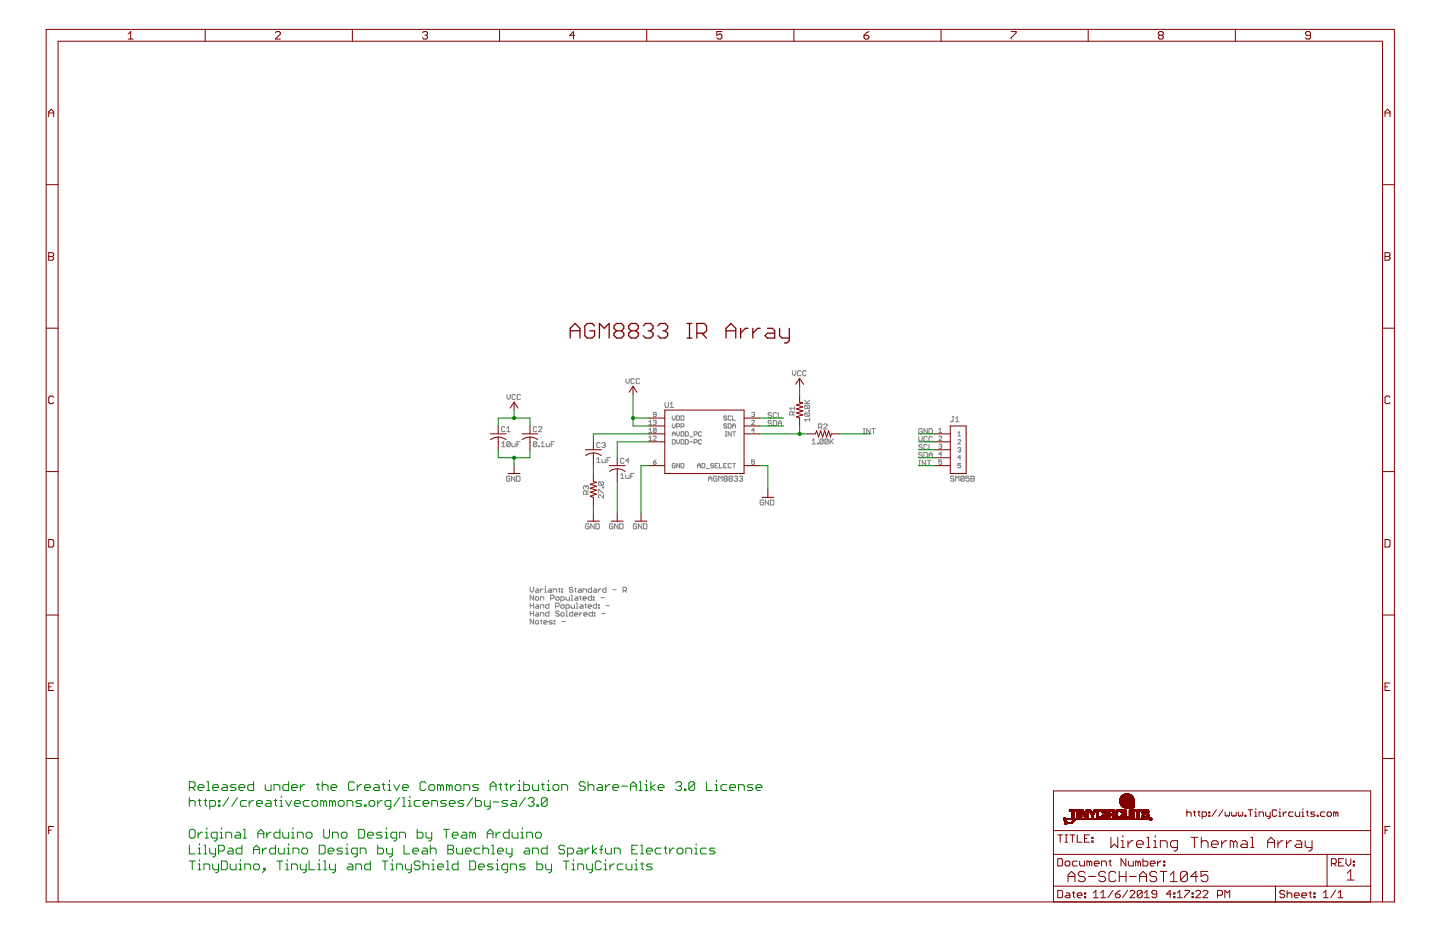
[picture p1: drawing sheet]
<svg xmlns="http://www.w3.org/2000/svg" width="432mm" height="279mm" viewBox="0 0 432 279" stroke-linecap="round" stroke-linejoin="round" font-family="sans-serif">
<g fill="none" stroke="#808080" stroke-width=".3">
<path d="M152 118.3v1l.5 .5 .5-.5v-1M154.6 118.5l-.3-.2h-.5l-.3 .2v1l.3 .3h.5l.3-.3M156.1 118.5l-.3-.2h-.5l-.2 .2v1l.2 .3h.5l.3-.3M187.7 113.5v1l.5 .5 .5-.5v-1M190.2 113.7l-.2-.2h-.5l-.3 .2v1.1l.3 .2h.5l.2-.2M191.8 113.7l-.3-.2h-.5l-.2 .2v1.1l.2 .2h.5l.3-.2M237.6 111.1v1l.5 .5 .5-.5v-1M240.2 111.4l-.3-.3h-.5l-.2 .3v1l.2 .2h.5l.3-.2M241.3 120l1 1M241.7 111.4l-.3-.3h-.5l-.2 .3v1l.2 .2h.5l.3-.2M242.8 120l-.8 .7M150.4 132.9l.5-.5v1.5"/>
<path d="M150.4 133.9h1M151.4 128.1l-.2-.2h-.5l-.3 .2v1.1l.3 .2h.5l.2-.2M152 129.4h1M152 128.4l.5-.5v1.5M153 132.7v1l-.3 .2h-.5l-.2-.2M153 132.7l-.3-.3h-.5l-.2 .3v1M153 132.7l-1 1M153.5 132.9v.8l.2 .2h.8v-1M155 133.2h.5M156 132.4h-1v1.5M161 132.7v1l-.3 .2h-.5l-.3-.2M161 132.7l-.3-.3h-.5l-.3 .3v1"/>
<path d="M161 128.1l-.3-.2h-.5l-.3 .2v1.1l.3 .2h.5l.3-.2M161 132.7l-1.1 1M161.5 133.7h.2v.2h-.2zM161.5 128.1l.2-.2h.5l.3 .2v.3l-1 1h1M162.2 133.9h1.1M162.2 132.9l.6-.5v1.5M163.8 132.9v.8l.2 .2h.8v-1M165.3 133.2h.5M166.3 132.4h-1v1.5M179 137.7l.5-.5v1.5M179 138.7h1M180 132.9l-.3-.2h-.5l-.2 .2v1l.2 .3h.5l.3-.3"/>
<path d="M180.5 137.7v.7l.2 .3h.8v-1M180.5 132.9l.2-.2h.6l.2 .2-.2 .5M181 133.4h.3M181.3 133.4l.2 .3-.2 .5h-.6l-.2-.3M182 137.9h.5M183 137.2h-1v1.5M187.1 137.6l-.2-.2h-.5l-.3 .2v1.1l.3 .2h.5l.2-.2M188.6 138.2h-1l.8-.8v1.5M194.6 129.7h.9M194.6 132.1h.9M194.6 126.4l.4-.4v1.3M194.6 128.8l.4-.4v1.3"/>
<path d="M194.6 131.2l.4-.5v1.4M194.6 127.3h.9M195.9 131l.2-.3 .7 .3-.9 1.1h.9M195.9 138.5h.7l.2 .5-.7 .2zM195.9 126.2l.7-.2 .2 .2-.2 .5M196.3 126.7h.3M196.6 126.7l.2 .2-.2 .4-.7-.2M196.8 128.6v.9l-.2 .2-.7-.2M196.8 124.3h-.7l-.2-.2 .2-.5 .7 .2v.9l-.2 .2-.7-.2M196.8 128.6l-.2-.2-.7 .2v.9M196.8 137.9l-.9 .6M196.8 128.6l-.9 .9"/>
<path d="M199.4 120.6v1.3l.3 .3h.5l.2-.3v-1.3M200.9 121.1l.5-.5v1.6M200.9 122.2h1.1M201.6 131.8h.6l.3 .2v.9l-.3 .2h-.6zM201.6 124.7v.8l.4 .5 .5-.5v-.8M201.6 127v.9l.4 .5 .5-.5v-.9M201.6 130.7v-.8l.4-.5 .5 .5v.8M201.6 130.1h.9M202.5 139.1l-.3-.2-.6 .2v.9l.6 .3 .3-.7h-.5M202.9 127.9h.7l.2-.2-.2-.7h-.7v1.4M202.9 131.8v.9l.4 .4 .5-.4v-.9M202.9 124.7h.7l.2 .2v.9l-.2 .2h-.7z"/>
<path d="M202.9 129.4v.9l.4 .4 .5-.4v-.9M203.8 138.9v1.4l-.9-1.4v1.4M204.2 131.8h.7l.2 .2v.9l-.2 .2h-.7zM204.2 127.9h.7l.2-.6-.2-.3h-.7v1.4M204.2 129.4h.7l.2 .2v.9l-.2 .2h-.7zM204.2 138.9h.7l.2 .2v.9l-.2 .3h-.7zM204.2 124.7h.7l.2 .2v.9l-.2 .2h-.7zM205.5 131.8h.7l.2 .2v.9l-.2 .2h-.7zM205.5 129.4h.7l.2 .2v.9l-.2 .2h-.7zM206.8 132.5h.9M206.8 131h.9M208.2 132.7h.6l.2-.2-.2-.7h-.6v1.3"/>
<path d="M208.2 130.3h.6l.2-.2-.2-.7h-.6v1.3M209.2 139.6h.8M210.3 132l-.2-.2-.6 .2v.9l.2 .2 .6-.2M210.3 129.6l-.2-.2-.6 .2v.9l.2 .2 .6-.2M210.5 138.9h.6l.2 .2v.9l-.2 .3h-.6zM214 139.1l-.2-.2-.7 .2 .2 .5 .7 .2-.2 .5-.7-.3M214.4 139.6h.5M215.3 138.9h-.9v1.4h.9M215.7 138.9v1.4h.9M217 139.6h.5M217.5 130.7h.4M217.5 129.4h.4"/>
<path d="M217.7 129.4v1.3M217.9 138.9h-.9v1.4h.9M217.9 127.3l-.2-.3-.7 .3 .3 .4 .6 .2-.2 .5-.7-.3M217.9 124.9l-.2-.2-.7 .2 .3 .4 .6 .2-.2 .5-.7-.2M218.4 127h.6l.2 .3v.8l-.2 .3h-.6zM219.2 124.9l-.2-.2-.6 .2v.9l.2 .2 .6-.2M219.2 139.1l-.2-.2-.6 .2v.9l.2 .3 .6-.3M219.2 129.4v1.3l-.8-1.3v1.3M219.7 138.9h.9M219.7 124.7v1.3h.9M219.7 129.4h.9M219.7 127.7h.9"/>
<path d="M219.7 128.4v-.9l.4-.5 .5 .5v.9M220.1 129.4v1.3M220.1 138.9v1.4M225.4 123.8l.6-.2 .3 .2-.3 .5M225.4 126.2l.2-.2 .7 .2-.9 1.1h.9M225.8 124.3h.2M226 124.3l.3 .2-.3 .4-.6-.2M226.3 137.9h-.9v.6l.4-.2 .5 .2-.3 .7-.6-.2M226.3 129h-.9l.6-.6v1.3M231.4 126.4l-.3-.3h-.5l-.3 .5 .3 .3h.5l.3 .5-.3 .2h-.5l-.3-.2M231.4 124l-.3-.3h-.5l-.3 .5 .3 .3h.5l.3 .5-.3 .2h-.5l-.3-.2M231.9 126.1h.7l.3 .3v1l-.3 .2h-.7z"/>
<path d="M232.9 124l-.3-.3h-.5l-.2 .3v1l.2 .2h.5l.3-.2M233.4 127.6v-1l.5-.5 .5 .5v1M233.4 126.9h1M233.4 123.7v1.5h1M237.8 124.4v-.8l-.3-.2-.7 .2v.8h1.5M238.3 123.4l-.5 .5M238.3 122.4h-1.5l.5 .5M238.3 121.9v1M241.3 121h1.5M241.5 121.5h1l.3 .2v.5l-.3 .3M241.5 123.8h1l.3 .2v.5l-.3 .3M241.5 123.8l-.2 .2v.5l.2 .3h1"/>
<path d="M241.5 121.5l-.2 .2v.5l.2 .3h1M241.5 123.8l1 1M241.5 121.5l1 1M242.5 123h.3v.3h-.3zM242.8 125.8h-1.5l.5 .5M242.8 125.3v1M243.5 132.1l.5-.5v1.5M243.5 133.1h1M245.1 132.8h.2v.3h-.2zM245.4 128.1h.8l.3-.3v-.5l-.3-.2h-.8v1.5M246 128.1l.5 .5M246.8 131.8v1l-.2 .3h-.5l-.3-.3"/>
<path d="M246.8 131.8l-.2-.2h-.5l-.3 .2v1M246.8 131.8l-1 1M247 127.3l.2-.2h.5l.3 .2v.3l-1 1h1M248.4 131.8v1l-.3 .3h-.5l-.2-.3M248.4 131.8l-.3-.2h-.5l-.2 .2v1M248.4 131.8l-1 1M248.9 131.6v1.5M249.2 132.3l.7 .8M249.9 131.6l-1 1M258.9 128.5h.5M258.9 130h.5M259.1 128.5v1.5"/>
<path d="M260.9 128.5v1.5l-1-1.5v1.5M261.4 128.5h1M261.9 128.5v1.5M275.5 130.9v1l.5 .5 .5-.5v-1M275.5 139.5h.5M275.5 138h.5M275.8 138v1.5M276.5 133.5l-.2-.3h-.5l-.3 .6 .3 .2h.5l.2 .5-.2 .3h-.5l-.3-.3M276.5 128.7l-.2-.2h-.5l-.3 .2v1.1l.3 .2h.5l.2-.2v-.6h-.5M276.5 135.9l-.2-.3h-.5l-.3 .5 .3 .3h.5l.2 .5-.2 .2h-.5l-.3-.2M277.1 135.6h.7l.3 .3v1l-.3 .2h-.7zM277.6 138v1.5l-1.1-1.5v1.5"/>
<path d="M278.1 131.1l-.3-.2h-.5l-.2 .2v1l.2 .3h.5l.3-.3M278.1 133.5l-.3-.3h-.5l-.2 .3v1l.2 .3h.5l.3-.3M278.1 128.5v1.5l-1-1.5v1.5M278.1 138h1M278.6 128.5h.7l.3 .2v1.1l-.3 .2h-.7zM278.6 133.2v1.6h1M278.6 137.1v-1l.5-.5 .5 .5v1M278.6 138v1.5M278.6 136.4h1M279.6 131.1l-.3-.2h-.5l-.2 .2v1l.2 .3h.5l.3-.3M281.5 133.3l.7-.2 .2 .2-.2 .5M281.5 131l.2-.3 .7 .3-.9 1.1h.9"/>
<path d="M281.5 128.8l.4-.4v1.3M281.5 129.7h.9M281.9 133.8h.3M282.2 133.8l.2 .2-.2 .5-.7-.3M282.4 137.9h-.9v.6l.7-.2 .2 .7-.2 .2-.7-.2M282.4 136.2h-.9l.7-.7v1.3M285.5 124.9h.5M285.8 124.9v1.3l-.3 .2-.5-.2M286.6 126.4h1M286.6 125.4l.5-.5v1.5M287.2 132l.2-.2 .7 .2-.9 1.1h.9M287.2 134.4l.7-.2 .2 .2-.2 .4"/>
<path d="M287.2 129.9l.4-.5v1.3M287.2 130.7h.9M287.6 134.8h.3M287.9 134.8l.2 .2-.2 .5-.7-.2M288.1 138.9h-.9v.7l.7-.2 .2 .6-.2 .3-.7-.3M288.1 137.2h-.9l.7-.6v1.3M152.9 143l-.3-.3h-.5l-.3 .3v1l.3 .3h.5l.3-.3v-.5h-.5M154.4 142.7v1.6l-1-1.6v1.6M154.9 142.7h.8l.2 .3v1l-.2 .3h-.8zM175.7 145.9l-.2-.3-.6 .3v.5l.3 .3M175.7 145.9l.3-.3 .5 .3v.5l-.3 .3M175.7 145.9v.3"/>
<path d="M176 148.2v-.8l-.3-.2h-.5l-.3 .2v.8h1.6M176.5 147.2l-.5 .5M176.6 157.3l-.2-.3h-.5l-.3 .3v1l.3 .2h.5l.2-.2v-.5h-.5M178.2 157v1.5l-1-1.5v1.5M178.7 157h.8l.2 .3v1l-.2 .2h-.8zM179.4 147.8v-1l1.6 1M179.7 144.5l-.3 .2v.5l.3 .3h1M179.7 144.5h1l.3 .2v.5l-.3 .3M179.7 144.5l1 1M180.7 146h.3v.3h-.3zM181 148.3v1l-1.1-1-.5 .3v.5l.3 .2M183.8 157.3l-.3-.3h-.5l-.2 .3v1l.2 .2h.5l.3-.2v-.5h-.5"/>
<path d="M185.3 157v1.5l-1-1.5v1.5M185.8 157h.8l.2 .3v1l-.2 .2h-.8zM186.1 143.4h1M186.1 142.4l.5-.5v1.5M187.6 142.4v.8l.3 .2h.7v-1M189.2 142.7h.5M190.2 141.9h-1v1.5M190.9 157.3l-.2-.3h-.5l-.3 .3v1l.3 .2h.5l.2-.2v-.5h-.5M192.4 157v1.5l-1-1.5v1.5M193 157h.7l.3 .3v1l-.3 .2h-.7zM209.2 140.3v-.9l.4-.5 .4 .5v.9M211.8 140.5h.9"/>
<path d="M212.5 143.5h1M212.5 144.3v-1l.5-.6 .5 .6v1M215 143l-.2-.3h-.6l-.2 .3v1l.2 .3h.6l.2-.3v-.5h-.5M215.5 144.3v-1.6l.5 .6 .5-.6v1.6M217.3 143.5l-.2-.2 .2-.6h.5l.3 .3-.3 .5M217.3 143.5h.5M217.3 143.5l-.2 .3 .2 .5h.5l.3-.3-.3-.5M218.8 143.5l-.2-.2 .2-.6h.6l.2 .3-.2 .5M218.8 143.5h.6M218.8 143.5l-.2 .3 .2 .5h.6l.2-.3-.2-.5M220.1 143l.3-.3h.5l.2 .3-.2 .5M220.6 143.5h.3"/>
<path d="M220.9 143.5l.2 .3-.2 .5h-.5l-.3-.3M221.7 143l.2-.3h.5l.3 .3-.3 .5M222.2 143.5h.2M222.4 143.5l.3 .3-.3 .5h-.5l-.2-.3M229 150.1l-.3-.2h-.5l-.3 .2v1.1l.3 .2h.5l.3-.2v-.6h-.5M230.5 149.9v1.5l-1-1.5v1.5M231 149.9h.8l.2 .2v1.1l-.2 .2h-.8zM286 143l-.2-.3h-.5l-.3 .6 .3 .2h.5l.2 .5-.2 .3h-.5l-.3-.3M286.6 144.3v-1.6l.5 .6 .5-.6v1.6M289.1 143l-.2-.3h-.5l-.3 .3v1M289.1 143v1l-.2 .3h-.5l-.3-.3M289.1 143l-1 1"/>
<path d="M290.6 142.7h-1v.8l.5-.2 .5 .2v.5l-.2 .3h-.5l-.3-.3M291.1 142.7h.8l.3 .3-.3 .5 .3 .5-.3 .3h-.8zM291.1 143.5h.8M159 176v1.1l.5 .5 .5-.5v-1.1M160 178.4v1.5l-1-1.5v1.5M160.5 179.2l.3-.3h.5l.2 .3v.5l-.2 .2h-.5l-.3-.2zM160.8 176.6h.5l.2 .2v.8h-.7l-.3-.3 .3-.2h.7M162.1 179.9v-1h.7l.3 .3v.7M162.1 176.6v1M162.8 176.6l-.7 .5M163.3 176.6h.3v1M163.3 177.6h.5"/>
<path d="M163.6 175.8v.2M164.6 176.6h.5l.3 .2v.8h-.8l-.3-.3 .3-.2h.8M165.1 179.4h.8l.2-.2v-.5l-.2-.3h-.8v1.5M165.9 177.6v-1h.7l.3 .2v.8M166.6 179.2l.3-.3h.5l.3 .3v.5l-.3 .2h-.5l-.3-.2zM167.4 176.6h.5M167.7 176.3v1l.2 .3M168.2 179.9h.7l.3-.2v-.5l-.3-.3h-.7v1.5M168.4 176.6h.3v.2h-.3zM168.4 177.3h.3v.3h-.3zM169.7 178.9v.8l.3 .2h.7v-1M171.2 179.9h.5"/>
<path d="M171.2 178.4h.3v1.5M171.7 176.3l-.2-.3h-.5l-.3 .3 .3 .5h.5l.2 .3-.2 .5h-.5l-.3-.3M172.3 176.6h.5M172.5 178.9h.5l.3 .3v.7h-.8l-.2-.2 .2-.3h.8M172.5 176.3v1l.3 .3M173.5 176.6h.6l.2 .2v.8h-.8l-.2-.3 .2-.2h.8M173.8 178.9h.5M174.1 178.7v1l.2 .2M174.8 179.4h1l-.2-.5h-.5l-.3 .3v.5l.3 .2h.5M174.8 177.6v-1h.8l.2 .2v.8M177.4 178.4v1.5h-.8l-.2-.2v-.5l.2-.3h.8M177.4 176v1.6h-.8l-.2-.3v-.5l.2-.2h.8"/>
<path d="M177.9 179.7h.2v.2h-.2zM177.9 178.9h.2v.3h-.2zM178.1 176.6h.5l.3 .2v.8h-.8l-.2-.3 .2-.2h.8M179.4 176.6v1M180.2 179.2h1M180.2 176.6l-.8 .5M181.7 176v1.6h-.7l-.3-.3v-.5l.3-.2h.7M183.8 176.8h1M186.8 177.1h.8l.3-.3v-.5l-.3-.3h-.8v1.6M187.3 177.1l.6 .5M159 180.8v1.5M159 183.2v1.5"/>
<path d="M159 181.6h1M159 183.9h1M160 185.5v1.6l-1-1.6v1.6M160 180.8v1.5M160 183.2v1.5M160.5 186.3l.3-.2h.5l.2 .2v.5l-.2 .3h-.5l-.3-.3zM160.8 181.3h.5l.2 .3v.7h-.7l-.3-.2 .3-.3h.7M160.8 183.7h.5l.2 .2v.8h-.7l-.3-.3 .3-.2h.7M162.1 182.3v-1h.7l.3 .3v.7M162.1 184.7v-1h.7l.3 .2v.8M162.1 186.1h.5M162.3 185.8v1l.3 .3"/>
<path d="M163.1 186.6h1l-.3-.5h-.5l-.2 .2v.5l.2 .3h.5M164.6 180.8v1.5h-.8l-.2-.2v-.5l.2-.3h.8M164.6 183.2v1.5h-.8l-.2-.3v-.5l.2-.2h.8M165.6 186.1h-.7l-.3 .2 .3 .3h.5l.2 .2-.2 .3h-.8M166.1 186.1h.3v.2h-.3zM166.1 186.8h.3v.3h-.3zM166.6 181.8h.8l.3-.2v-.5l-.3-.3h-.8v1.5M167.7 183.4l-.3-.2h-.5l-.3 .2 .3 .5h.5l.3 .3-.3 .5h-.5l-.3-.3M168.4 181.3h.5l.3 .3v.5l-.3 .2h-.5l-.2-.2zM168.4 183.7h.5l.3 .2v.5l-.3 .3h-.5l-.2-.3zM168.4 186.3h1.1M169.7 182.3h.8l.2-.2v-.5l-.2-.3h-.8v1.5"/>
<path d="M169.7 184.7h.5M169.7 183.2h.3v1.5M171.2 181.3v.8l.3 .2h.8v-1M171.7 183.2v1.5h-.7l-.3-.3v-.5l.3-.2h.7M172.3 184.2h1l-.3-.5h-.5l-.2 .2v.5l.2 .3h.5M172.8 182.3h.5M172.8 180.8h.2v1.5M173.8 183.7v1M174.1 181.3h.5l.2 .3v.7h-.7l-.3-.2 .3-.3h.7M174.6 183.7l-.8 .5M175.1 184.2h1l-.3-.5h-.5l-.2 .2v.5l.2 .3h.5M175.3 181.3h.5"/>
<path d="M175.6 181.1v1l.2 .2M176.4 181.8h1l-.3-.5h-.5l-.2 .3v.5l.2 .2h.5M177.6 183.2v1.5h-.7l-.3-.3v-.5l.3-.2h.7M178.1 183.7h.3v.2h-.3zM178.1 184.4h.3v.3h-.3zM178.9 180.8v1.5h-.8l-.2-.2v-.5l.2-.3h.8M179.4 181.3h.3v.3h-.3zM179.4 182.1h.3v.2h-.3zM180.4 183.9h1.1M181.7 181.6h1"/>
</g>
<g fill="none" stroke="#800000" stroke-width=".3">
<path d="M13.8 8.8h404.3v261.6h-404.3zM38.4 10.2l.8-.7v2.2M38.4 11.7h1.5M61.5 8.8v3.6M82.6 9.8l.4-.3h.7l.4 .3v.4l-1.5 1.5h1.5M105.7 8.8v3.6M126.7 9.8l.4-.3h.7l.4 .3v.4l-.4 .4M127.4 10.6h.4M127.8 10.6l.4 .4v.3l-.4 .4h-.7l-.4-.4M149.8 8.8v3.6M172.3 10.6h-1.5l1.2-1.1v2.2M193.9 8.8v3.6"/>
<path d="M216.5 9.5h-1.6v1.1l.8-.4h.4l.4 .4v.7l-.4 .4h-.8l-.4-.4M238.1 8.8v3.6M259.1 10.6h1.1l.4 .4v.3l-.4 .4h-.7l-.4-.4zM260.6 9.5l-.8 .3-.7 .8M282.2 8.8v3.6M303.2 9.5h1.5v.3l-1.5 1.5v.4M326.3 8.8v3.6M347.7 10.6l-.4 .4v.3l.4 .4h.8l.3-.4v-.3l-.3-.4M347.7 10.6l-.4-.4v-.4l.4-.3h.8l.3 .3v.4l-.3 .4M347.7 10.6h.8M370.4 8.8v3.6M393 10.6h-1.2l-.3-.4v-.4l.3-.3h.8l.4 .3v1.5l-.4 .4h-.8l-.3-.4"/>
<path d="M14.6 35v-1.5l.7-.8 .8 .8v1.5M14.6 33.9h1.5M415.3 33.9h1.5M415.3 35v-1.5l.8-.8 .7 .8v1.5M13.8 55.4h3.6M414.6 55.4h3.5M14.6 75.7h1.1l.4 .4v.4l-.4 .4 .4 .3v.4l-.4 .4h-1.1zM14.6 76.9h1.1M415.3 75.7h1.2l.3 .4v.4l-.3 .4 .3 .3v.4l-.3 .4h-1.2zM415.3 76.9h1.2M13.8 98.4h3.6M414.6 98.4h3.5"/>
<path d="M16.1 119.1l-.4-.4h-.7l-.4 .4v1.5l.4 .4h.7l.4-.4M189.8 115.8l1.2 1.8M189.8 115.8l-1.2 1.8M189.8 115.8v2.4M239.8 118.2v2.4l.9 .2-1.9 .6 1.9 .6-1.9 .6 1.9 .6-1.9 .6 1.9 .6-1.9 .6 1 .3v2.4M239.8 113.4v2.4M239.8 113.4l1.2 1.8M239.8 113.4l-1.2 1.8M416.8 119.1l-.3-.4h-.8l-.4 .4v1.5l.4 .4h.8l.3-.4M147 130.1h4.8M149.4 131l1 .1 1.3 .7M149.4 131l-1.4 .3-.9 .5"/>
<path d="M149.4 127.7v2.4M149.4 131v3.8M154.2 120.6l1.1 1.7M154.2 120.6l-1.2 1.7M154.2 120.6v2.3M154.2 139.6v2.4M156.5 130.1h4.8M158.9 131l1 .1 1.3 .7M158.9 131l-1.4 .3-.9 .5M158.9 127.7v2.4M158.9 131v3.8M175.6 134.8h4.7"/>
<path d="M177.9 135.8l1.5 .3 .9 .5M177.9 135.8l-.9 .1-1.4 .7M177.9 132.5v2.3M177.9 135.8v3.8M182.7 139.6h4.8M185.1 137.2v2.4M194.6 130.1h4.7M194.6 127.7h4.7M194.6 132.5h4.7M194.6 139.6h4.7M194.6 125.3h4.7M199.3 122.9h23.8v19.1h-23.8z"/>
<path d="M223.1 130.1h4.8M223.1 127.7h4.8M223.1 139.6h4.8M223.1 125.3h4.8M242.1 130.1h2.4l.4-1 .6 1.9 .6-1.9 .6 1.9 .6-1.9 .6 1.9 .6-1.9 .5 1.9 .3-.9h2.4M280.2 130.1h4.7M280.2 132.5h4.7M280.2 134.8h4.7M280.2 137.2h4.7M280.2 139.6h4.7M284.9 127.7h4.8v14.3h-4.8zM13.8 141.4h3.6"/>
<path d="M152.4 142h3.5M176.1 156.2h3.6M177.9 142v2.4l1 .2-1.9 .6 1.9 .6-1.9 .6 1.9 .6-1.9 .6 1.9 .5-1.9 .6 .9 .4v2.4M177.9 153.9v2.3M183.3 156.2h3.6M185.1 140.5l1 .2 1.3 .6M185.1 140.5l-1.5 .3-.8 .5M185.1 140.5v3.9M185.1 153.9v2.3M190.4 156.2h3.6M192.2 153.9v2.3M228.5 149.1h3.6"/>
<path d="M230.3 146.7v2.4M414.6 141.4h3.5M14.6 161.8h1.1l.4 .3v1.5l-.4 .4h-1.1zM415.3 161.8h1.2l.3 .3v1.5l-.3 .4h-1.2zM13.8 184.4h3.6M414.6 184.4h3.5M14.6 205.9h.7M16.1 204.7h-1.5v2.3h1.5M415.3 205.9h.8M416.8 204.7h-1.5v2.3h1.5M13.8 227.4h3.6M335.8 239.8h3.3"/>
<path d="M335.8 239.6l3.3 .1M335.9 239.6h3.2M335.9 239.5h3.1M335.9 239.5h3M335.9 239.4h2.9M335.9 239.3h2.8M336 239.2h2.7M336 239.2h2.6M336 239.1h2.5M336.1 239h2M336.1 239h1.9M336.2 238.8h1.7"/>
<path d="M336.3 238.8h1.6M336.3 238.7h1.6M336.4 238.6h1.5M336.8 238.3h2.3M336.9 238.3h2.1M337 238.2h1.9M337.2 238.1h1.5M337.7 238h.6M337.7 239.9l-1.9 .1M337.8 239.9h-2M337.9 240h.1M337.9 238.5l-1.4 .1"/>
<path d="M337.9 238.4l-1.3 .1M338 238.7h.4M338 238.6h.4M338 238.4h-1.4M338.1 239.9h1.1M338.1 238.8h.2M338.1 238.6h.2M338.2 239.9h1M338.4 238.4h.8M338.5 238.4l.8 .1M338.5 238.5l.9 .1M338.6 238.8h1"/>
<path d="M338.6 238.9l1.1 .1M338.6 238.7h.9M338.6 238.6h.8M338.7 239h1M338.7 239l1.1 .1M338.8 239.1l1.1 .1M338.9 239.2h1M339 239.3h.9M339 239.3l.9 .1M339.1 239.4h.9M339.2 239.8h-3.4M339.2 239.5h.8"/>
<path d="M339.3 239.6h.7M339.3 239.6l.7 .1M339.3 239.9h.8M339.3 239.8h.7M339.3 239.7h.7M414.6 227.4h3.5M14.6 248.9h.7M16.1 247.8h-1.5v2.2M315.9 256.1h95.1M315.9 249h95.1M317.2 257.4h1.1l.3 .4v1.4l-.3 .4h-1.1zM317.2 250.3h1.4"/>
<path d="M317.9 250.3v2.2M318.9 245.6l.2 .1M318.9 245.6h.2M318.9 245.7h.3M318.9 245.8h.7M319 245.3h.6M319 245.9h.6M319.1 245.9h.4M319.1 245.5h-.2M319.2 245.2h.2M319.2 245.4l-.3 .1M319.3 246.8l.3 .1"/>
<path d="M319.3 246.8h.2M319.3 246.7h.1M319.3 246.5h.7M319.3 246.9h.6M319.3 245.4l.4 .1M319.3 246.4h.6M319.4 258.5l.3-.4h.8l.3 .4v.7l-.3 .4h-.8l-.3-.4zM319.4 250.3h.7M319.4 252.5h.7M319.4 247h.5M319.4 246.4h.4M319.4 247.1h.4"/>
<path d="M319.4 245.5h25.4M319.5 246.6h-.2M319.5 245.7h25.3M319.5 245.6h25.3M319.6 246.5l-.3 .1M319.6 245.4h-.7M319.7 246.5l.3 .1M319.7 245.7h-.3M319.7 250.3v2.2M319.8 246.6h1.8M320 246.8l-.3 .1M320.7 243.1h2"/>
<path d="M320.7 243h2M320.7 242.9h2M320.7 242.8h2M320.7 243.2h2M320.7 242.8h1.9M320.8 250.3h1.5M321.4 243.2h.6M321.4 243.4h.6M321.4 244.7h.6M321.4 243.8h.6M321.4 244.4h.6M321.4 244.1h.6"/>
<path d="M321.4 246.8h-1.6M321.4 245.2h.6M321.4 245.1h.6M321.4 245h.6M321.4 244.9h.6M321.4 244.8h.6M321.4 244.6h.6M321.4 244.5h.6M321.4 244.3h.6M321.4 244.2h.6M321.4 244h.6M321.4 243.9h.6"/>
<path d="M321.4 243.7h.6M321.4 243.6h.6M321.4 243.5h.6M321.4 243.3h.6M321.5 246.7h-1.7M321.6 250.3v2.2M321.7 246.5l-.4 .1M321.7 246.5h-.3M321.8 246.4h-.3M321.9 246.3l-.3 .1M321.9 245.3h-.4M322 246.2l-.4 .1"/>
<path d="M322 246.2h-.3M322.1 246.1h-.3M322.2 246l-.3 .1M322.3 245.9l-.4 .1M322.3 245.9h-.3M322.4 245.8h-.3M322.5 245.7h-.3M322.9 243.4h.5M322.9 244.7h.5M322.9 243.8h.5M322.9 244.4h.5M322.9 244.1h.5"/>
<path d="M322.9 245.2h.5M322.9 245.1h.5M322.9 245h.5M322.9 244.9h.5M322.9 244.8h.5M322.9 244.6h.5M322.9 244.5h.5M322.9 244.3h.5M322.9 244.2h.5M322.9 244h.5M322.9 243.9h.5M322.9 243.7h.5"/>
<path d="M322.9 243.6h.5M322.9 243.5h.5M322.9 243.3h.5M322.9 243.2h.5M322.9 243.1h.5M322.9 243h.5M322.9 242.9h.5M322.9 242.8h.5M322.9 245.3h.5M323 242.8h.3M323 250.3v2.2h1.5M323 258.1h-1.1l-.3 .4v.7l.3 .4h1.1"/>
<path d="M323.7 258.1v1.1l.4 .4h1.1v-1.5M323.8 242.9h1M323.8 243.4h.5M323.8 244.7h.5M323.8 243.8h.5M323.8 244.4h.5M323.8 244.1h.5M323.8 245.2h.5M323.8 245.1h.5M323.8 245h.5M323.8 244.9h.5M323.8 244.8h.5"/>
<path d="M323.8 244.6h.5M323.8 244.5h.5M323.8 244.3h.5M323.8 244.2h.5M323.8 244h.5M323.8 243.9h.5M323.8 243.7h.5M323.8 243.6h.5M323.8 243.5h.5M323.8 243.4h1.2M323.8 243.2l1.2 .1M323.8 243.2h1.1"/>
<path d="M323.8 243.1h1.1M323.8 243l1 .1M323.8 242.9l1 .1M323.8 242.8h.9M323.9 245.3h.4M323.9 242.8h.7M324.4 243.4h.6M324.4 243.5h.7M324.5 243.5h.6M324.5 243.6l.6 .1M324.6 243.7h.6M324.6 243.8h.6"/>
<path d="M324.6 243.8l.6 .1M324.7 243.9l.6 .1M324.7 244h.6M324.8 244.1h.6M324.8 244.1l.6 .1M324.8 244.2l.6 .1M324.9 244.3h.6M324.9 244.4h.6M325 244.4h.5M325 244.5h.6M325 244.6h.6M325.1 244.7h.5"/>
<path d="M325.1 244.7h1.1M325.1 244.8h1.1M325.2 244.9h1M325.2 251.4h.7M325.2 245h1M325.3 245h.9M325.3 245.2h.9M325.3 245.1h.9M325.4 245.3h.8M325.7 243.4h.5M325.7 244.7h.5M325.7 243.3h.5"/>
<path d="M325.7 243.2h.5M325.7 243.1h.5M325.7 243h.5M325.7 242.9h.5M325.7 242.8h.5M325.8 243.8h.4M325.8 244.4h.4M325.8 244.1h.4M325.8 244.6h.4M325.8 244.5h.4M325.8 244.3h.4M325.8 244.2h.4"/>
<path d="M325.8 244h.4M325.8 243.9h.4M325.8 243.7h.4M325.8 243.6h.4M325.8 243.5h.4M325.8 242.8h.4M326.5 242.8h.5M326.5 242.9h.5M326.5 242.8h.4M326.5 242.9l.6 .1M326.5 243h.6M326.6 243.1h.6"/>
<path d="M326.6 243.2h.6M326.7 250.3h-1.5v2.2h1.5M326.7 258.5l-.4-.4h-.4v1.5M326.7 258.5l.3-.4 .4 .4v1.1M326.7 258.5v1.1M326.7 243.2l.6 .1M326.7 243.3l.6 .1M326.8 243.4h.6M326.8 243.5h.6M326.9 243.5l.5 .1M326.9 243.6h.6M326.9 243.7h.6"/>
<path d="M327 243.8h1.2M327 243.8h1.1M327 243.9h1.1M327.1 244h.9M327.2 244.1h.8M327.2 244.2h.7M327.3 244.3h.6M327.3 244.7h.5M327.3 244.4h.5M327.3 245.1h.5M327.3 245h.5M327.3 244.9h.5"/>
<path d="M327.3 244.8h.5M327.3 244.6h.5M327.3 244.5h.5M327.3 245.3h.5M327.4 251h.4v.4h-.4zM327.4 252.1h.4v.4h-.4zM327.6 243.7h.6M327.8 245.2h-.5M327.9 244.1l-.7 .1M328.1 258.9h1.5v-.4l-.4-.4h-.7l-.4 .4v.7l.4 .4h.7M328.1 242.8h.6M328.2 242.8h.5"/>
<path d="M328.2 243.6l-.5 .1M328.3 243.5l-.6 .1M328.3 243.5h-.6M328.4 243.4h-.6M328.5 243.2l-.6 .1M328.5 243.2h-.6M328.6 243.1h-.6M328.6 243h-.6M328.7 243h-.7M328.7 242.9h-.6M328.8 243.8h.6M328.8 244.4h.6"/>
<path d="M328.8 244.1h.6M328.8 244.6h.6M328.8 244.5h.6M328.8 244.3h.6M328.8 244.2h.6M328.8 244h.6M328.8 243.9h.6M328.8 243.7h.6M328.8 243.6h.6M328.8 243.5h.6M328.9 244.7l.6 .1M328.9 244.8l.7 .1"/>
<path d="M328.9 244.7h.5M328.9 244.9h2.1M328.9 245h2M328.9 243.1h2M329 245h1.9M329 243.1h1.9M329 245.1h1.9M329 243h1.9M329.1 245.2h1.7M329.1 242.9h1.7M329.2 245.3h1.5M329.2 242.8h1.5"/>
<path d="M329.4 242.8h1.2M329.4 243.4h-.6M329.4 245.3h1.1M329.4 243.3l-.5 .1M329.6 243.2l-.7 .1M329.6 242.7h.7M330.3 259.6v-1.5h1.1l.4 .4v1.1M330.3 244.9h.7M330.3 243.2l.7 .1M330.4 243.3l.6 .1M330.5 243.4h.5M330.5 244.7h.5"/>
<path d="M330.5 243.5h.5M330.5 244.4h.5M330.5 244.6h.5M330.5 244.5h.5M330.5 243.6h.5M330.9 243.2h-2M331 244.7l-.6 .1M331.3 243.4h.5M331.3 244.7h.5M331.3 243.8h.5M331.3 244.4h.5M331.3 244.1h.5"/>
<path d="M331.3 245.2h.5M331.3 245.1h.5M331.3 245h.5M331.3 244.9h.5M331.3 244.8h.5M331.3 244.6h.5M331.3 244.5h.5M331.3 244.3h.5M331.3 244.2h.5M331.3 244h.5M331.3 243.9h.5M331.3 243.7h.5"/>
<path d="M331.3 243.6h.5M331.3 243.5h.5M331.3 243.3h.5M331.3 243.2h.5M331.3 243.1h.5M331.3 243h.5M331.3 242.9h.5M331.3 242.8h.5M331.3 242.8h.4M331.3 245.3h.4M331.8 245.3h-.5M332.2 243.4h.5"/>
<path d="M332.2 244.7h.5M332.2 243.8h.5M332.2 244.4h2M332.2 245.2h.5M332.2 245.1h.5M332.2 245h.5M332.2 244.9h.5M332.2 244.8h.5M332.2 244.6h.5M332.2 244.5h2.1M332.2 244.4l2 .1M332.2 244.3h1.9"/>
<path d="M332.2 244h.6M332.2 243.9h.5M332.2 243.7h.5M332.2 243.6h.5M332.2 243.5h.5M332.2 243.3l.5 .1M332.2 243.3h2.1M332.2 243.1h2.1M332.2 243h2M332.2 242.9l2 .1M332.2 242.9h1.9M332.2 242.8h1.8"/>
<path d="M332.2 245.3h.5M332.2 242.8h1.6M332.3 245.3h.4M332.5 258.1h.7M332.9 257.8v1.4l.3 .4M333.1 251v3.1l1.1-1 1 1v-3.1M333.7 244.6h.6M333.7 244.7h.6M333.7 243.3l.6 .1M333.8 244.7h.5M333.8 243.4h.5M333.8 245.3h.5"/>
<path d="M333.8 245.2h.5M333.8 245.1h.5M333.8 245h.5M333.8 244.9h.5M333.8 244.8h.5M333.8 243.6h.5M333.8 243.5h.5M333.8 245.3h.4M334.1 244.2h-1.9M334.2 244.1l-2 .1M334.2 244.1h-2M334.3 244h-.8"/>
<path d="M334.3 243.2h-2.1M334.3 243.9h-.6M334.3 243.8l-.6 .1M334.3 243.8h-.5M334.3 243.7h-.5M334.3 243.5h-.5M334.6 243.8h.5M334.6 244.4h.5M334.6 244.1h.5M334.6 244.5h.5M334.6 244.3h.5M334.6 244.2h.5"/>
<path d="M334.6 244h.5M334.6 243.9h.5M334.6 243.7h.5M334.6 243.6h.5M334.6 243.4h.5M334.6 244.7h.5M334.6 244.6h.5M334.6 243.5h.5M334.6 244.7l.6 .1M334.6 244.8l.7 .1M334.6 245h2.1M334.6 244.9h2.1"/>
<path d="M334.6 243.2h2.1M334.6 243.1h2.1M334.7 243.1h1.9M334.8 245.1h1.8M334.8 243h1.8M334.8 245.2h1.7M334.8 242.9h1.7M334.9 245.3h1.5M334.9 242.8h1.6M335.1 242.8h1.2M335.1 245.3h1.1M335.2 243.3l-.6 .1"/>
<path d="M335.3 243.2l-.7 .1M335.3 242.7h.8M335.8 240.4h.5M335.8 240.3h1.9M335.8 240.2h1.9M335.8 240.1h1.9M335.8 240h1.9M335.8 240.6h.5M335.8 240.5h.5M335.9 240.7h.4M335.9 240.8l1.3 .1M335.9 240.8h.5"/>
<path d="M335.9 240.9l1.4 .1M336 241h1.5M336 241.1h1.7M336 241.1l1.9 .1M336 244.9h.7M336 243.2l.7 .1M336.1 241.2l1.9 .1M336.1 241.3h2M336.1 244.8h.6M336.2 243.4h.5M336.2 243.5h.5M336.2 243.3l.5 .1"/>
<path d="M336.2 241.4h1.9M336.2 252h.5v2.1M336.2 254.1h1M336.2 244.7h.5M336.2 244.6h.5M336.2 243.6h.5M336.2 244.5h.5M336.2 244.4h.5M336.2 241.4l2 .1M336.3 241.5l2 .1M336.3 240.5h-.5M336.4 241.6h2"/>
<path d="M336.4 240.3h-.6M336.4 240.5h.3M336.4 241.7h2.1M336.4 240.6h.3M336.5 240.4h.1M336.5 241.7l2 .1M336.5 240.7h.1M336.6 241.8l2 .1M336.7 245h-2M336.7 240.8h.2M336.7 250.5v.5M336.7 241.9h2"/>
<path d="M336.7 240.3l1.1 .1M336.8 240.4h1.3M336.8 240.5h1.4M336.8 242h2M336.8 240.5l1.5 .1M336.9 240.6l1.4 .1M337 242l1.8 .1M337 243.4h.6M337 244.7l.6 .1M337 243.8h.6M337 244.4h.6M337 244.1h.6"/>
<path d="M337 244.9h2.2M337 244.8l.8 .1M337 244.7h.6M337 244.5h.6M337 244.3h.6M337 244.2h.6M337 244h.6M337 243.9h.6M337 243.7h.6M337 243.6h.6M337 243.5h.6M337 243.3h.6"/>
<path d="M337 243.2h.6M337 243.1h.6M337 243h.6M337 242.9h.6M337 242.8h.6M337.1 242.8h.4M337.1 245h2M337.1 240.7h1.3M337.1 242.1l1.8 .1M337.2 245.1h1.8M337.3 245.2h1.7M337.3 245.3h1.6"/>
<path d="M337.3 240.8h1.2M337.4 242.2h1.5M337.4 240.8l1.2 .1M337.6 244.6h-.6M337.6 245.3h1M337.6 257.4v2.2l-1.5-2.2v2.2M337.6 240.9l1.1 .1M337.8 240.1h.3M337.8 240.2h.3M337.8 241h1M337.9 240.2h.1M338 241.1h.8"/>
<path d="M338.1 241.1l.8 .1M338.2 241.2l.8 .1M338.2 240.2h.9M338.2 240h1M338.2 240.1h1M338.2 252v2.1M338.2 241.3h.8M338.2 240.3h.9M338.3 241.4h.8M338.3 240.4h.8M338.3 258.1v1.1l.4 .4h1.1v-1.5M338.4 240.5h.7"/>
<path d="M338.4 241.4l.8 .1M338.5 241.5l.8 .1M338.5 240.5h.6M338.5 240.6h.6M338.6 241.6h.7M338.6 240.7h.6M338.6 244.7h.6M338.6 241.7h.8M338.7 243.4h.5M338.7 243.8h.5M338.7 244.4h.5M338.7 244.1h.5"/>
<path d="M338.7 244.6h.5M338.7 244.5h.5M338.7 244.3h.5M338.7 244.2h.5M338.7 244h.5M338.7 243.9h.5M338.7 243.7h.5M338.7 243.6h.5M338.7 243.5h.5M338.7 243.3h.5M338.7 243.2h.5M338.7 243.1h.5"/>
<path d="M338.7 243h.5M338.7 242.9h.5M338.7 242.8h.5M338.7 241.7l.8 .1M338.7 240.8h.6M338.8 241.8l.8 .1M338.8 240.8l.5 .1M338.9 241.9h.7M338.9 240.9l.5 .1M338.9 242h.8M338.9 241h.6M339 242l.8 .1"/>
<path d="M339 241.1h.6M339.1 242.1h.8M339.1 241.1l.5 .1M339.2 242.2h.7M339.2 241.2l.5 .1M339.2 240.2h-1M339.2 244.8l-.8 .1M339.2 244.7l-.6 .1M339.2 241.3h.6M339.3 241.4h.6M339.3 240.6h.8M339.3 240.5h.8"/>
<path d="M339.3 240.4h.8M339.3 240.3h.8M339.3 240.2h.8M339.3 240.1h.8M339.3 240h.8M339.4 241.4l.6 .1M339.4 240.7h.7M339.4 241.5l.6 .1M339.4 240.8h.7M339.5 241.6h.6M339.5 240.8h.6M339.6 243.4h.5"/>
<path d="M339.6 244.7h.5M339.6 243.8h.5M339.6 244.4h.5M339.6 244.1h.5M339.6 245.3h.5M339.6 245.2h.5M339.6 245.1h.5M339.6 245h.5M339.6 244.9h.5M339.6 244.8h.5M339.6 244.6h.5M339.6 244.5h.5"/>
<path d="M339.6 244.3h.5M339.6 244.2h.5M339.6 244h.5M339.6 243.9h.5M339.6 243.7h.5M339.6 243.6h.5M339.6 243.5h.5M339.6 243.3h.5M339.6 243.2h.5M339.6 243.1h.5M339.6 243h.5M339.6 242.9h.5"/>
<path d="M339.6 242.8h.5M339.6 241.7h.5M339.6 240.9h.5M339.6 245.3h.4M339.7 241.7h.4M339.7 241h.4M339.7 241.8h.4M339.7 241.1h.4M339.8 252h-.5l-1.1 1.1M339.8 241.1h.3M339.8 241.9h.3M339.9 242h.2"/>
<path d="M339.9 241.2h.2M339.9 241.3h.2M340 242.1h.1M340.3 243.1h2M340.3 243h2M340.3 242.9h2M340.3 242.8h2M340.3 243.2h2M340.4 242.8h1.9M340.4 243.2h1.2M340.8 253.1h2v-.6l-.5-.5h-1l-.5 .5v1.1l.5 .5h1M341 243.4h.6"/>
<path d="M341 244.7h.6M341 243.8h.6M341 244.4h.6M341 244.1h.6M341 245.2h.6M341 245.1h.6M341 245h.6M341 244.9h.6M341 244.8h.6M341 244.6h.6M341 244.5h.6M341 244.3h.6"/>
<path d="M341 244.2h.6M341 244h.6M341 243.9h.6M341 243.7h.6M341 243.6h.6M341 243.5h.6M341 243.3h.6M341.1 245.3h.4M341.3 258.5l-.4-.4h-.4v1.5M341.3 258.5v1.1M341.3 258.5l.3-.4 .4 .4v1.1M341.6 245.3h-.5"/>
<path d="M341.7 243.2h.6M342.4 244.7h.6M342.4 244.8l.6 .1M342.4 244.6h.6M342.4 244.5h.6M342.4 243.4h.6M342.4 244.9h2.1M342.4 243.6h.6M342.4 243.5h.6M342.4 243.3h.6M342.5 245h2M342.5 244.5h.4"/>
<path d="M342.5 243.7h.6M342.5 243.8h1.4M342.5 245h1.9M342.5 243.1h1.9M342.5 245.1h1.9M342.5 243.9l1.9 .1M342.5 243.8l1.7 .1M342.5 243h1.9M342.6 244h1.8M342.6 245.2h1.7M342.6 242.9h1.7M342.6 244.1h1.9"/>
<path d="M342.7 245.3h1.5M342.7 242.8h1.5M342.7 257.4v2.2h1.1l.4-.4v-.7l-.4-.4h-1.1M342.8 244.1l1.7 .1M342.8 242.8h1.3M342.9 245.3h1.1M342.9 244.2h1.6M343.1 243.2l-.7 .1M343.1 242.7h.8M343.2 243.2h-.7M343.8 243.2h.7M343.8 244.3h.7"/>
<path d="M343.9 254.1h1M343.9 251h.5v3.1M343.9 244.9h.6M343.9 243.2h.6M343.9 243.4h.6M343.9 243.3h.6M344 244.4h.5M344 244.7h.5M344 244.6h.5M344 244.5h.5M344.5 243.5h-.5M344.5 244.7l-.5 .1"/>
<path d="M344.6 245.7h.3M344.7 245.8h.6M344.7 245.3h.6M344.7 245.9h.5M344.8 245.2h.3M344.9 245.4l-.3 .1M344.9 245.9h.2M344.9 258.9h1.5v-.4l-.4-.4h-.7l-.4 .4v.7l.4 .4h.7M345.1 245.4h.3M345.2 245.7h.2M345.2 245.6h.2M345.2 245.5h.2"/>
<path d="M345.3 245.4h-.6M345.4 245.7h-.3M345.9 252h.5v2.1M345.9 254.1h1M346.4 250.5v.5M347.1 258.1v1.5M347.9 254.1v-2.1h1.6l.5 .5v1.6M348.2 258.1h-.4l-.7 .8M348.9 259.2h.4v.4h-.4zM348.9 258.1h.4v.4h-.4zM353.1 254.1h-1.6l-.5-.5v-1.1l.5-.5h1.6v2.6l-.5 .5h-.6M355.9 242.8v1.9"/>
<path d="M355.9 243.8l.3-.4h.7l.3 .4v.9M357.1 251h2.1M357.8 243.4h.7M358.2 251v3.1M358.2 243.1v1.3l.3 .3M359.2 243.4h.6M359.5 243.1v1.3l.3 .3M360.2 252.5l.5-.5h1l.5 .5v1.6M360.2 251v3.1M360.5 244.7h1l.3-.3v-.6l-.3-.4h-1v2M362.5 243.4h.3v.4h-.3zM362.5 244.4h.3v.3h-.3z"/>
<path d="M363.3 253.1h2v-.6l-.5-.5h-1l-.5 .5v1.1l.5 .5h1M364.7 242.8l-1.3 1.9M366.3 252v2.1M366.7 242.8l-1.3 1.9M367.4 243.4v1l.3 .3 .3-.3 .4 .3 .3-.3v-1M367.9 252h-.5l-1.1 1.1M369.3 243.4v1l.4 .3 .3-.3 .3 .3 .4-.3v-1M369.9 252.5l-.5-.5h-.5v2.1M369.9 252.5v1.6M369.9 252.5l.5-.5 .5 .5v1.6M371.3 243.4v1l.3 .3 .4-.3 .3 .3 .3-.3v-1M372.5 252h1l.5 .5v1.6h-1.5l-.5-.5 .5-.5h1.5"/>
<path d="M373.3 244.4h.3v.3h-.3zM374.3 242.8h1.3M374.9 242.8v1.9M375 254.1h1M375 251h.5v3.1M376.2 243.4h.4v1.3M376.2 244.7h.7M376.6 242.4v.4M377.5 244.7v-1.3h1l.4 .4v.9M379.5 243.4v1l.4 .3h1M380.1 254.1v-2.1l1-1 1.1 1v2.1M380.1 252.5h2.1"/>
<path d="M380.9 243.4v1.7l-.7 .3M382.8 243.1l-.3-.3h-.7l-.3 .3v1.3l.3 .3h.7l.3-.3M383.2 252v2.1M383.5 243.4h.3v1.3M383.5 244.7h.6M383.8 242.4v.4M384.7 252h-.5l-1 1.1M384.8 243.4v1.3M385.8 252v2.1M385.8 243.4h-.4l-.6 .7M387.3 252h-.5l-1 1.1M387.8 243.4h-1l-.4 .4v.6l.4 .3h1"/>
<path d="M388.4 243.4v1l.3 .3h1v-1.3M388.8 252h1l.6 .5v1.6h-1.6l-.5-.5 .5-.5h1.6M390.4 243.4h.3v1.3M390.4 244.7h.6M390.7 242.4v.4M391.4 252v1.6l.5 .5h1.5M391.7 243.4h.6M392 243.1v1.3l.3 .3M393.4 252v2.6l-.5 .5h-.5M394.3 243.4h-1l-.3 .4 .3 .3h.7l.3 .3-.3 .3h-1M395 244.4h.3v.3h-.3zM397.3 243.4h-1l-.4 .4v.6l.4 .3h1"/>
<path d="M397.9 256.1v9.6M398.3 243.4h.6l.3 .4v.6l-.3 .3h-.6l-.4-.3v-.6zM399.2 258.9h1.1l.4-.4v-.7l-.4-.4h-1.1v2.2M399.9 258.9l.8 .7M400.6 243.8l-.7-.4v1.3M400.6 243.8v.9M400.6 243.8l.3-.4 .3 .4v.9M401.4 258.5h.7M402.9 257.4h-1.5v2.2h1.5M403.6 257.4v1.5l.7 .7 .8-.7v-1.5M405.8 259.2h.3v.4h-.3zM405.8 258.1h.3v.4h-.3z"/>
<path d="M415.3 248.9h.8M416.8 247.8h-1.5v2.2M17.4 270.4v-258h397.2v258M315.9 270.4v-33.3h95.1v33.3M315.9 265.7h95.1M317.2 266.9h1.1l.3 .4v1.5l-.3 .3h-1.1zM319.7 267.7h.8l.3 .3v1.1h-1.1l-.3-.3 .3-.4h1.1M320.3 264.3v-2l1-1.1 1 1.1v2M320.3 262.8h2M321.6 267.7h.7M321.9 267.3v1.5l.4 .3M323 268.4h1.5v-.4l-.4-.3h-.7l-.4 .3v.8l.4 .3h.7"/>
<path d="M325.2 268.8h.4v.3h-.4zM325.2 267.7h.4v.3h-.4zM325.4 261.7l-.5-.5h-1.1l-.5 .5v.6l.5 .5h1.1l.5 .5v.5l-.5 .5h-1.1l-.5-.5M326.4 262.8h2.1M327.9 269.1h1.4M327.9 267.7l.7-.8v2.2M330.1 269.1h1.4M330.1 267.7l.7-.8v2.2M331.5 261.7l-.5-.5h-1l-.5 .5v.6l.5 .5h1l.5 .5v.5l-.5 .5h-1l-.5-.5M333.7 266.9l-1.4 2.2M334.5 268h1l.4 .4v.4l-.4 .3h-.7l-.3-.3zM334.6 261.7l-.5-.5h-1l-.6 .5v2.1l.6 .5h1l.5-.5"/>
<path d="M335.6 262.8h2.1M335.6 261.2v3.1M335.9 266.9l-.7 .4-.7 .7M337.7 261.2v3.1M338.1 266.9l-1.5 2.2M338.7 262.8h2M338.8 267.3l.4-.4h.7l.4 .4v.4l-1.5 1.4h1.5M341.7 262.8h2.1M341.7 264.3v-2l1.1-1.1 1 1.1v2M342.5 267.3v1.5l-.4 .3h-.7l-.4-.3M342.5 267.3l-.4-.4h-.7l-.4 .4v1.5M342.5 267.3l-1.5 1.5"/>
<path d="M343.2 269.1h1.5M343.2 267.7l.7-.8v2.2M346.9 261.7l-.5-.5h-1.1l-.5 .5v.6l.5 .5h1.1l.5 .5v.5l-.5 .5h-1.1l-.5-.5M346.9 268h-1.1l-.4-.3v-.4l.4-.4h.7l.4 .4v1.5l-.4 .3h-.7l-.4-.3M347.9 261.2h2M348.9 261.2v3.1M350.9 264.3h2.1M350.9 262.3l1.1-1.1v3.1M351.2 268h-1.4l1.1-1.1v2.2M352 267.7h.3v.3h-.3zM352 268.8h.3v.3h-.3zM353.1 269.1h1.4"/>
<path d="M353.1 267.7l.7-.8v2.2M355.2 266.9h1.5v.4l-1.5 1.5v.3M356 261.7l-.5-.5h-1l-.5 .5v2.1M356 261.7v2.1l-.5 .5h-1l-.5-.5M356 261.7l-2 2.1M357.4 268.8h.4v.3h-.4zM357.4 267.7h.4v.3h-.4zM358.5 267.3l.4-.4h.7l.4 .4v.4l-1.5 1.4h1.5M359.1 262.8h-2l1.5-1.6v3.1M360.7 267.3l.4-.4h.7l.4 .4v.4l-1.5 1.4h1.5M362.2 261.2h-2.1v1.6l1.1-.5h.5l.5 .5v1l-.5 .5h-1.1l-.5-.5M365.1 268.4h1.1l.4-.4v-.7l-.4-.4h-1.1v2.2"/>
<path d="M367.3 269.1v-2.2l.7 .8 .7-.8v2.2M382.5 265.7v4.7M385.2 267.3l-.3-.4h-.8l-.3 .4v.4l.3 .3h.8l.3 .4v.4l-.3 .3h-.8l-.3-.3M386 268l.3-.3h.8l.3 .3v1.1M386 266.9v2.2M388.1 268.4h1.5v-.4l-.4-.3h-.7l-.4 .3v.8l.4 .3h.7M390.3 268.4h1.5v-.4l-.4-.3h-.7l-.4 .3v.8l.4 .3h.7M392.5 267.7h.8M392.9 267.3v1.5l.4 .3M394 268.8h.4v.3h-.4zM394 267.7h.4v.3h-.4zM396.9 269.1h1.4"/>
<path d="M396.9 267.7l.7-.8v2.2M400.5 266.9l-1.5 2.2M401.2 269.1h1.5M401.2 267.7l.8-.8v2.2M404 261.8l1-1v3M404 263.8h2"/>
</g>
<g fill="none" stroke="#800000" stroke-width=".38">
<path d="M171 99.2h2.9M178.3 97.7l-.7-.7h-1.5l-.7 .7v2.9l.7 .7h1.5l.7-.7v-1.4h-1.5M184.9 99.2h1.4M184.9 99.2l-.8-.8v-.7l.8-.7h1.4l.7 .7v.7l-.7 .8M184.9 99.2l-.8 .7v.7l.8 .7h1.4l.7-.7v-.7l-.7-.7M189.3 99.2h1.4M189.3 99.2l-.8-.8v-.7l.8-.7h1.4l.7 .7v.7l-.7 .8M189.3 99.2l-.8 .7v.7l.8 .7h1.4l.7-.7v-.7l-.7-.7M192.9 97.7l.7-.7h1.5l.7 .7v.7l-.7 .8M194.4 99.2h.7M195.1 99.2l.7 .7v.7l-.7 .7h-1.5l-.7-.7M197.3 97.7l.7-.7h1.5l.7 .7v.7l-.7 .8"/>
<path d="M198.7 99.2h.8M199.5 99.2l.7 .7v.7l-.7 .7h-1.5l-.7-.7M206 97h1.5M206.8 97v4.3M209 99.9h2.1l.8-.7v-1.5l-.8-.7h-2.1v4.3M210.4 99.9l1.5 1.4M217.7 99.2h2.9M222.1 98.4v2.9M224.3 98.4h-.8l-1.4 1.5M225.7 98.4v2.9M227.9 98.4h-.7l-1.5 1.5M230.1 98.4h1.5l.7 .8v2.1h-2.2l-.7-.7 .7-.7h2.2"/>
<path d="M233.8 98.4v2.2l.7 .7h2.2M236.7 98.4v3.7l-.7 .7h-.8M171 101.3v-2.9l1.4-1.4 1.5 1.4v2.9M179.7 101.3v-4.3l1.5 1.4 1.5-1.4v4.3M206 101.3h1.5M217.7 101.3v-2.9l1.5-1.4 1.4 1.4v2.9"/>
</g>
<g fill="none" stroke="#008000" stroke-width=".3">
<path d="M189.8 118.2v9.5h4.8M239.8 115.8v2.4M149.4 134.8v2.4h9.5v-2.4M149.4 127.7v-2.4h9.5v2.4M154.2 122.9v2.4M154.2 137.2v2.4M177.9 139.6v2.4M189.8 125.3h4.8M194.6 132.5h-9.5v4.7M194.6 130.1h-16.7v2.4M194.6 139.6h-2.4v14.3M227.9 130.1h14.2"/>
<path d="M227.9 139.6h2.4v7.1M227.9 127.7h7.1M227.9 125.3h7.1M239.8 127.7v2.4M251.7 130.1h9.5M275.4 130.1h4.8M275.4 139.6h4.8M275.4 137.2h4.8M275.4 134.8h4.8M275.4 132.5h4.8M177.9 151.5v2.4M185.1 144.4v9.5"/>
<path d="M56.8 236.1h1.3l.4-.4v-.9l-.4-.4h-1.3v2.6M56.8 239.1v2.6M57.6 236.1l.9 .9M59.4 236.1h1.8v-.4l-.5-.5h-.9l-.4 .5v.8l.4 .5h.9M59.4 240h.9M59.8 239.5v1.8l.5 .4M61.2 240h.8M61.6 239.5v1.8l.4 .4M62 234.4h.5v2.6M62 237h.9M63.8 236.1h1.7v-.4l-.4-.5h-.9l-.4 .5v.8l.4 .5h.9M65.5 240h.5v.4h-.5z"/>
<path d="M66.8 235.2h.9l.5 .5v1.3h-1.4l-.4-.5 .4-.4h1.4M68.6 239.1l-1.8 2.6M70.8 235.2h-1.3l-.5 .5 .5 .4h.8l.5 .4-.5 .5h-1.3M71.2 239.1l-1.7 2.6M71.6 236.1h1.8v-.4l-.4-.5h-.9l-.5 .5v.8l.5 .5h.9M73.9 240h-1.4l-.4 .4v.9l.4 .4h1.4M74.7 240v1.7M76 234.4v2.6h-1.3l-.4-.5v-.8l.4-.5h1.3M76 240h-.4l-.9 .9M79.5 235.2v1.3l.5 .5h1.3v-1.8M80 240h.9l.4 .4v1.3h-1.3l-.5-.4 .5-.4h1.3M82.2 237v-1.8h1.3l.4 .5v1.3"/>
<path d="M82.2 240h.8M82.6 239.5v1.8l.4 .4M83.9 240h.4v1.7M84.3 238.7v.4M85.7 240l.9 1.7 .8-1.7M86.6 234.4v2.6h-1.4l-.4-.5v-.8l.4-.5h1.4M87.4 236.1h1.8v-.4l-.5-.5h-.8l-.5 .5v.8l.5 .5h.8M90.1 235.2v1.8M91.4 235.2h-.5l-.8 .9M92.7 240h-1.3l-.5 .4v.9l.5 .4h1.3M94.9 235.2h.8M95.3 234.8v1.7l.4 .5"/>
<path d="M96.6 235.7l.4-.5h.9l.5 .5v1.3M96.6 234.4v2.6M99.3 236.1h1.7v-.4l-.4-.5h-.9l-.4 .5v.8l.4 .5h.9M106.3 234.8l-.5-.4h-.9l-.4 .4v1.7l.4 .5h.9l.5-.5M107.1 235.2v1.8M108.4 235.2h-.4l-.9 .9M108.4 240h-1.3l-.4 .4 .4 .5h.9l.4 .4-.4 .4h-1.3M109.3 236.1h1.8v-.4l-.5-.5h-.8l-.5 .5v.8l.5 .5h.8M112.4 235.2h.9l.4 .5v1.3h-1.3l-.4-.5 .4-.4h1.3M113.3 240v1.7M114.6 235.2h.8M114.6 240h-.5l-.8 .9"/>
<path d="M115 234.8v1.7l.4 .5M116.3 237h.9M116.3 235.2h.5v1.8M116.8 233.9v.5M118.1 235.2l.9 1.8 .8-1.8M119.8 239.1l-1.7 2.6M120.7 236.1h1.7v-.4l-.4-.5h-.9l-.4 .5v.8l.4 .5h.9M120.7 239.1h.4v2.6M122.5 240h.4v1.7M122.9 238.7v.4M126 240h-1.3l-.5 .4v.9l.5 .4h1.3M127.7 234.8l-.4-.4h-.9l-.4 .4v1.7l.4 .5h.9l.4-.5"/>
<path d="M128.6 235.7l.4-.5h.9l.4 .5v.8l-.4 .5h-.9l-.4-.5zM132.1 235.7l-.4-.5h-.5v1.8M132.1 235.7v1.3M132.1 235.7l.4-.5 .5 .5v1.3M133.8 240h-1.3l-.4 .4 .4 .5h.9l.4 .4-.4 .4h-1.3M134.7 235.7l-.4-.5h-.4v1.8M134.7 235.7v1.3M134.7 235.7l.4-.5 .5 .5v1.3M136.9 235.2h.9l.4 .5v.8l-.4 .5h-.9l-.4-.5v-.8zM139.1 237v-1.8h1.3l.4 .5v1.3M139.1 240h-1.3l-.4 .4 .4 .5h.9l.4 .4-.4 .4h-1.3M141.7 239.1l-1.7 2.6"/>
<path d="M142.6 239.1v2.6h1.3l.5-.4v-.9l-.5-.4h-1.3M143.5 235.2h-1.3l-.5 .5 .5 .4h.8l.5 .4-.5 .5h-1.3M145.2 240v1.3l.5 .4h1.3M147 237v-1.8l.9-.8 .8 .8v1.8M147 240v2.2l-.5 .4h-.4M147 235.7h1.7M149.6 235.2h.9M150.1 234.8v1.7l.4 .5M151.4 235.2h.8M151.8 234.8v1.7l.4 .5M152.2 240h-1.3l-.4 .4 .4 .5h.9l.4 .4-.4 .4h-1.3M153.1 235.2v1.8"/>
<path d="M153.6 240h.8l.5 .4v1.3h-1.3l-.5-.4 .5-.4h1.3M154.4 235.2h-.4l-.9 .9M155.3 237h.9M155.3 235.2h.4v1.8M155.7 233.9v.5M157.1 234.4v2.6h1.3l.4-.5v-.8l-.4-.5h-1.3M157.5 239.1l-1.8 2.6M158.4 239.5l.4-.4h.9l.4 .4v.5l-.4 .4M159.7 235.2v1.3l.4 .5h1.3v-1.8M162.3 235.2h.9M162.8 234.8v1.7l.4 .5M164.1 237h.8"/>
<path d="M164.1 235.2h.4v1.8M164.1 239.5v1.8l-.5 .4h-.8l-.5-.4M164.1 239.5l-.5-.4h-.8l-.5 .4v1.8M164.1 239.5l-1.8 1.8M164.5 233.9v.5M165.8 235.7l.5-.5h.8l.5 .5v.8l-.5 .5h-.8l-.5-.5zM168.4 237v-1.8h1.4l.4 .5v1.3M175.5 234.8l-.5-.4h-.9l-.4 .4v.4l.4 .5h.9l.5 .4v.4l-.5 .5h-.9l-.4-.5M176.3 235.7l.5-.5h.8l.5 .5v1.3M176.3 234.4v2.6M179.4 235.2h.9l.4 .5v1.3h-1.3l-.4-.5 .4-.4h1.3M181.6 235.2v1.8"/>
<path d="M182.9 235.2h-.4l-.9 .9M183.8 236.1h1.7v-.4l-.4-.5h-.9l-.4 .5v.8l.4 .5h.9M186.4 235.7h1.8M189 235.7h1.8M189 237v-1.8l.9-.8 .9 .8v1.8M191.7 234.4h.4v2.6M191.7 237h.8M193.4 237h.9M193.4 235.2h.4v1.8M193.8 233.9v.5M195.2 234.4v2.6M196.5 235.2l-1.3 .9 1.3 .9"/>
<path d="M197.4 236.1h1.7v-.4l-.4-.5h-.9l-.4 .5v.8l.4 .5h.9M202.6 234.8l.5-.4h.8l.5 .4v.4l-.5 .5M203.5 235.7h.4M203.9 235.7l.5 .4v.4l-.5 .5h-.8l-.5-.5M205.2 236.5h.5v.5h-.5zM208.3 234.8l-.4-.4h-.9l-.5 .4v1.7M208.3 234.8v1.7l-.4 .5h-.9l-.5-.5M208.3 234.8l-1.8 1.7M211.8 234.4v2.6h1.8M214.4 237h.9M214.4 235.2h.5v1.8M214.9 233.9v.5"/>
<path d="M217.9 235.2h-1.3l-.4 .5v.8l.4 .5h1.3M218.8 236.1h1.8v-.4l-.5-.5h-.9l-.4 .5v.8l.4 .5h.9M221.4 237v-1.8h1.4l.4 .5v1.3M225.8 235.2h-1.3l-.4 .5 .4 .4h.9l.4 .4-.4 .5h-1.3M226.7 236.1h1.8v-.4l-.5-.5h-.9l-.4 .5v.8l.4 .5h.9M56.8 253.4v2.6h1.7M56.8 240.4l.4-.4h.9l.4 .4v1.3M56.8 258.1h1.7M57.2 248.6h.9l.4 .5v1.7l-.4 .4h-.9l-.4-.4v-1.7zM57.6 258.1v2.7M59.4 249.5v1.7M59.4 254.3h.4v1.7"/>
<path d="M59.4 259h.4v1.8M59.4 256h.9M59.8 252.9v.5M59.8 257.7v.4M60.7 249.5h-.4l-.9 .9M61.2 253.4h.4v2.6M61.2 256h.8M61.6 251.2h.9M61.6 249.5h.4v1.7M62 248.2v.4M62.9 241.7h1.3l.4-.4v-.9l-.4-.4h-1.3v2.6M62.9 254.3v1.3l.4 .4h1.3"/>
<path d="M63.8 259v1.3l.4 .5h1.3M64.6 254.3v2.1l-.4 .5h-.4M65.1 251.2h-1.3l-.5-.4v-.9l.5-.4h1.3v2.2l-.5 .4h-.4M65.5 241.3h.5v.4h-.5zM65.5 255.1h1.3l.5-.4v-.9l-.5-.4h-1.3v2.6M65.5 259v2.2l-.4 .4h-.5M66 251.2h.8M66 249.5h.4v1.7M66.4 258.1h1.3l.5 .5v1.7l-.5 .5h-1.3zM66.4 248.2v.4M67.7 251.2v-1.7h1.3l.5 .4v1.3M68.6 254.3h.9l.4 .4v1.3h-1.3l-.4-.4 .4-.5h1.3"/>
<path d="M69 259v1.3l.5 .5h1.3v-1.8M70.8 249.5h.8l.5 .4v1.3h-1.3l-.5-.4 .5-.4h1.3M71.6 259h.5v1.8M72.1 257.7v.4M72.5 253.4v2.6h-1.3l-.4-.4v-.9l.4-.4h1.3M73 248.6h.4v2.6M73 251.2h.9M76 256v-1.7l.9-.9 .9 .9v1.7M76 259.4l.5-.4h.8l.5 .4v.9l-.5 .5h-.8l-.5-.5zM76 254.7h1.8M76.9 240.9h1.8v-.5l-.5-.4h-.9l-.4 .4v.9l.4 .4h.9M77.3 251.2v-1.7l.9-.9 .9 .9v1.7"/>
<path d="M77.3 249.9h1.8M78.7 254.3v1.7M80 254.3h-.5l-.8 .8M80 249.5v1.7M81.3 249.5h-.4l-.9 .9M82.6 253.4v2.6h-1.3l-.4-.4v-.9l.4-.4h1.3M83 258.1h1.8M83.5 254.3v1.3l.4 .4h1.3v-1.7M83.9 248.6v2.6h-1.3l-.4-.4v-.9l.4-.4h1.3M83.9 258.1v2.7M83.9 241.7h.9M84.8 249.5v1.3l.4 .4h1.4v-1.7"/>
<path d="M85.7 259h.4v1.8M86.1 254.3h.5v1.7M86.1 257.7v.4M86.1 256h.9M86.6 252.9v.5M87.4 251.2h.9M87.4 249.5h.5v1.7M87.9 248.2v.4M87.9 256v-1.7h1.3l.4 .4v1.3M88.3 240.9h1.7v-.5l-.4-.4h-.9l-.4 .4v.9l.4 .4h.9M89.2 251.2v-1.7h1.3l.4 .4v1.3M90.1 259v1.3l.4 .5h1.3"/>
<path d="M90.5 254.7l.4-.4h.9l.4 .4v.9l-.4 .4h-.9l-.4-.4zM91.8 249.9l.4-.4h.9l.5 .4v.9l-.5 .4h-.9l-.4-.4zM91.8 259v2.2l-.4 .4h-.5M92.7 258.1v2.7h1.7M93.6 240.4l.4-.4h.9l.4 .4v.9l-.4 .4h-.9l-.4-.4zM95.3 259h.4v1.8M95.7 253.4h1.3l.5 .4v1.8l-.5 .4h-1.3zM95.7 257.7v.4M97 240.4l-.4-.4h-.4v1.7M97 240.4v1.3M97 240.4l.5-.4 .4 .4v1.3M97.1 248.6v2.2l.4 .4h.9l.4-.4v-2.2"/>
<path d="M97.1 258.1h.4v2.7M98.4 255.1h1.7v-.4l-.4-.4h-.9l-.4 .4v.9l.4 .4h.9M98.8 259v1.3l.5 .5h1.3M99.7 240.4l-.4-.4h-.5v1.7M99.7 240.4v1.3M99.7 251.2v-1.7h1.3l.4 .4v1.3M99.7 240.4l.4-.4 .5 .4v1.3M100.6 259v2.2l-.5 .4h-.4M101.4 240.4l.5-.4h.8l.5 .4v.9l-.5 .4h-.8l-.5-.4zM102.7 249.5h.9l.5 .4v.9l-.5 .4h-.9l-.4-.4v-.9zM102.7 254.3h-1.3l-.4 .4 .4 .4h.9l.4 .5-.4 .4h-1.3M103.6 254.3h.5v1.7"/>
<path d="M103.6 256h.9M104.1 241.7v-1.7h1.3l.4 .4v1.3M104.1 252.9v.5M104.5 259h.9l.4 .4v1.4h-1.3l-.4-.5 .4-.4h1.3M107.1 256h-1.3l-.4-.4v-.9l.4-.4h1.3v2.1l-.4 .5h-.4M107.6 248.6h1.3l.4 .5v1.7l-.4 .4h-1.3zM108 256v-1.7h1.3l.4 .4v1.3M109.3 241.3h.5v.4h-.5zM110.2 250.4h1.8v-.5l-.5-.4h-.9l-.4 .4v.9l.4 .4h.9M110.6 240.4l.5-.4h.9l.4 .4v.9l-.4 .4h-.9l-.5-.4zM111.1 258.1v2.7h-1.3l-.5-.5v-.9l.5-.4h1.3M113.3 253.4v2.6h1.3l.4-.4v-.9l-.4-.4h-1.3"/>
<path d="M114.6 249.5h-1.3l-.5 .4 .5 .5h.8l.5 .4-.5 .4h-1.3M114.6 258.1h1.7M115.4 258.1v2.7M115.5 251.2h.8M115.5 249.5h.4v1.7M115.9 248.2v.4M115.9 254.3v1.3l.4 .4h1.3M117.2 241.7h-1.3l-.4-.4v-.9l.4-.4h1.3v2.2l-.4 .4h-.5M117.2 259h.4v1.8M117.6 254.3v2.1l-.4 .5h-.4M117.6 257.7v.4M119 251.2h-1.4l-.4-.4v-.9l.4-.4h1.4v2.2l-.5 .4h-.4"/>
<path d="M119.8 251.2v-1.7h1.3l.5 .4v1.3M120.7 241.7h.9M121.2 253.4v2.6h1.7M121.6 259v1.3l.4 .5h1.3M122.5 241.7h.8M123.3 259v2.2l-.4 .4h-.5M123.8 255.1h1.7v-.4l-.4-.4h-.9l-.4 .4v.9l.4 .4h.9M125.1 248.6v2.6h1.3l.4-.4v-.9l-.4-.4h-1.3M126 258.6l-.5-.5h-.8l-.5 .5v.4l.5 .4h.8l.5 .5v.4l-.5 .5h-.8l-.5-.5M126.8 254.3h.9l.4 .4v1.3h-1.3l-.4-.4 .4-.5h1.3M126.9 240.9h1.7v-.5l-.5-.4h-.8l-.4 .4v.9l.4 .4h.8M126.9 259.4l.4-.4h.8l.5 .4v1.4"/>
<path d="M126.9 258.1v2.7M127.7 249.5v1.3l.5 .4h1.3M129 254.7l.5-.4h.8l.5 .4v1.3M129 253.4v2.6M129.5 249.5v2.2l-.5 .4h-.4M129.5 241.7v-1.7h1.3l.4 .4v1.3M129.5 259h.4v1.8M129.9 257.7v.4M131.2 259.9h1.8v-.5l-.5-.4h-.8l-.5 .4v.9l.5 .5h.8M133 248.6h1.7M133.8 248.6v2.6M133.9 258.1h.4v2.7"/>
<path d="M134.3 253.4h1.3l.4 .4v.5l-.4 .4 .4 .4v.5l-.4 .4h-1.3zM134.3 254.7h1.3M134.7 240.9h1.8v-.5l-.5-.4h-.8l-.5 .4v.9l.5 .4h.8M135.6 250.4h1.8v-.5l-.5-.4h-.9l-.4 .4v.9l.4 .4h.9M136.9 254.3v1.3l.5 .4h1.3v-1.7M137.4 258.1v2.7h-1.4l-.4-.5v-.9l.4-.4h1.4M138.7 249.5h.8l.5 .4v1.3h-1.3l-.5-.4 .5-.4h1.3M139.6 255.1h1.7v-.4l-.5-.4h-.8l-.4 .4v.9l.4 .4h.8M140.9 258.1h1.3l.4 .5v1.7l-.4 .5h-1.3zM141.7 249.9l-.4-.4h-.4v1.7M141.7 249.9l.5-.4 .4 .4v1.3M141.7 249.9v1.3"/>
<path d="M143.5 259.9h1.7v-.5l-.4-.4h-.9l-.4 .4v.9l.4 .5h.9M143.9 254.3h-1.3l-.4 .4v.9l.4 .4h1.3M144.8 254.7l.4-.4h.9l.4 .4v1.3M144.8 253.4v2.6M146.1 249.9h1.7M146.1 251.2v-1.7l.9-.9 .8 .9v1.7M147.4 256h.9M147.4 253.4h.5v2.6M147.8 259h-1.2l-.5 .4 .5 .5h.8l.4 .4-.4 .5h-1.3M147.9 240.4h1.7M148.7 249.5v1.7M148.7 259h.5v1.8"/>
<path d="M149.2 255.1h1.7v-.4l-.4-.4h-.9l-.4 .4v.9l.4 .4h.9M149.2 257.7v.4M150.1 249.5h-.5l-.9 .9M151.8 254.3v1.3l.5 .4h1.2M152.7 248.6v2.6h-1.3l-.5-.4v-.9l.5-.4h1.3M153.5 254.3v2.1l-.4 .5h-.4M153.6 249.5v1.3l.4 .4h1.3v-1.7M156.2 251.2h.9M156.2 249.5h.4v1.7M156.6 248.2v.4M157.5 254.3h.9l.4 .4v1.3h-1.3l-.4-.4 .4-.5h1.3M157.5 259h-1.3l-.5 .4 .5 .5h.9l.4 .4-.4 .5h-1.4"/>
<path d="M157.9 251.2v-1.7h1.3l.5 .4v1.3M159.3 240.4h.4M159.7 256v-1.7h1.3l.4 .4v1.3M159.7 240.4l.4 .5v.4l-.4 .4h-.9l-.4-.4M161 241.3h.4v.4h-.4zM161 258.1v2.7h1.3l.5-.5v-.9l-.5-.4h-1.3M161 249.5h.9l.4 .4v.9l-.4 .4h-.9l-.4-.4v-.9zM163.6 259v1.3l.5 .5h1.3M164.1 253.4v2.6h-1.3l-.5-.4v-.9l.5-.4h1.3M165.4 259v2.2l-.5 .4h-.4M168.9 258.1h1.7M169.3 253.8l-.4-.4h-.9l-.4 .4v.5l.4 .4h.9l.4 .4v.5l-.4 .4h-.9l-.4-.4"/>
<path d="M169.8 258.1v2.7M170.2 256h1.3l.4-.4v-.9l-.4-.4h-1.3v2.6M171.5 259h.5v1.8M172 257.7v.4M173.3 254.3h.8l.5 .4v1.3h-1.3l-.5-.4 .5-.5h1.3M175.5 254.3v1.7M175.9 259v1.3l.4 .5h1.3M176.8 254.3h-.5l-.8 .8M177.6 259v2.2l-.4 .4h-.4M177.7 253.4v2.6M179 254.3l-1.3 .8 1.3 .9M179.8 254.7h.9"/>
<path d="M180.3 258.6l-.5-.5h-.8l-.5 .5v1.7l.5 .5h.8l.5-.5M180.7 253.4l-.4 .4v2.2M181.1 259h.5v1.8M181.6 254.3v1.3l.4 .4h1.3v-1.7M181.6 257.7v.4M182.9 259v1.8M184.2 259h-.4l-.9 .9M184.2 256v-1.7h1.3l.5 .4v1.3M186.8 259h-1.3l-.4 .4v.9l.4 .5h1.3M187.7 259v1.3l.5 .5h1.3v-1.8M189.5 254.7h.9M190.4 259h.4v1.8"/>
<path d="M190.8 257.7v.4M191.2 253.4h-1.7v2.6h1.7M192.1 259h.9M192.1 253.4h.4v2.6M192.1 256h.9M192.5 258.6v1.7l.5 .5M193.8 255.1h1.8v-.4l-.4-.4h-.9l-.5 .4v.9l.5 .4h.9M195.6 259h-1.3l-.5 .4 .5 .5h.9l.4 .4-.4 .5h-1.4M198.2 254.3h-1.3l-.4 .4v.9l.4 .4h1.3M199.1 254.3h.9M199.5 253.8v1.8l.5 .4M200.9 254.3v1.7"/>
<path d="M202.2 254.3h-.5l-.8 .8M203.1 254.7l.4-.4h.9l.4 .4v.9l-.4 .4h-.9l-.4-.4zM205.7 256v-1.7h1.3l.4 .4v1.3M208.3 256h.9M208.3 254.3h.4v1.7M208.7 252.9v.5M211.8 254.3h-1.3l-.4 .4v.9l.4 .4h1.3M214.4 254.3h-1.3l-.4 .4 .4 .4h.9l.4 .5-.4 .4h-1.3M59.4 260.8h.9M61.2 260.8v-1.8h1.3l.4 .4v1.4M71.6 260.8h.9M73.4 260.8v-1.8h1.3l.5 .4v1.4"/>
<path d="M79.1 260.3h.4v.5h-.4zM79.5 260.8l-.8 .8M85.7 260.8h.9M87.4 260.8v-1.8h1.3l.5 .4v1.4M95.3 260.8h.9M97.1 260.8h.8M106.7 260.8v-1.8h1.3l.4 .4v1.4M117.2 260.8h.9M119 260.8v-1.8h1.3l.4 .4v1.4M129.5 260.8h.8M133.9 260.8h.8M148.7 260.8h.9"/>
<path d="M152.2 260.8h-1.3l-.4-.5v-.9l.4-.4h1.3v2.2l-.4 .4h-.4M153.1 260.8v-1.8h1.3l.5 .4v1.4M171.5 260.8h.9M173.3 260.8v-1.8h1.3l.4 .4v1.4M181.1 260.8h.9M190.4 260.8h.8"/>
</g>
<g fill="#008000" stroke="#008000" stroke-width=".3">
<circle cx="154.2" cy="137.2" r=".47"/>
<circle cx="189.8" cy="125.3" r=".47"/>
<circle cx="154.2" cy="125.3" r=".47"/>
<circle cx="239.8" cy="130.1" r=".47"/>
</g>
</svg>
